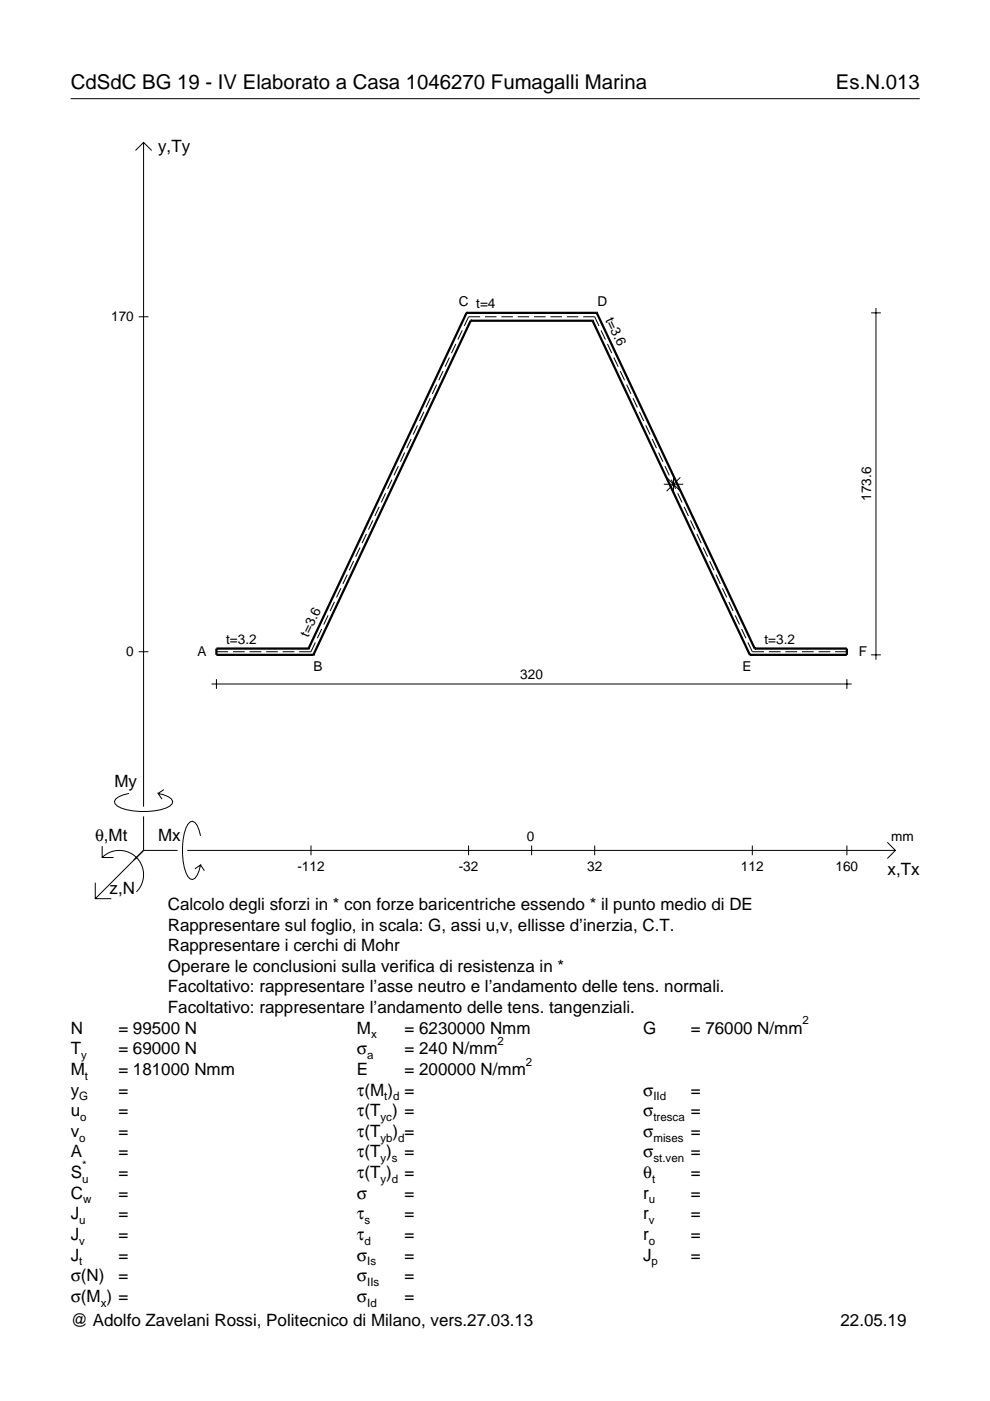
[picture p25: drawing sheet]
<svg xmlns="http://www.w3.org/2000/svg" width="210mm" height="297mm" viewBox="0 0 210 297" stroke-linecap="round" stroke-linejoin="round" font-family="sans-serif">
<defs><g id="words">
<g font-size="4.3">
<text x="15" y="18.9">CdSdC BG 19 - IV Elaborato a Casa 1046270 Fumagalli Marina</text>
<text x="177.2" y="18.9">Es.N.013</text>
</g>
<g font-size="3.6">
<text x="33.5" y="32.3">y,Ty</text>
<text x="24.3" y="166.9">My</text>
<text x="20.1" y="178.2">θ,Mt</text>
<text x="33.5" y="178.2">Mx</text>
<text x="188.2" y="185.5">x,Tx</text>
<text x="23.2" y="189.6">z,N</text>
<text x="35.6" y="192.9">Calcolo degli sforzi in * con forze baricentriche essendo * il punto medio di DE</text>
<text x="35.6" y="197.3">Rappresentare sul foglio, in scala: G, assi u,v, ellisse d’inerzia, C.T.</text>
<text x="35.6" y="201.7">Rappresentare i cerchi di Mohr</text>
<text x="35.6" y="206">Operare le conclusioni sulla verifica di resistenza in *</text>
<text x="35.6" y="210.4">Facoltativo: rappresentare l’asse neutro e l’andamento delle tens. normali.</text>
<text x="35.6" y="214.8">Facoltativo: rappresentare l’andamento delle tens. tangenziali.</text>
<text x="15" y="219.2">N</text>
<text x="25.1" y="219.2">= 99500 N</text>
<text x="75.7" y="219.2">M</text>
<text x="85.8" y="219.2">= 6230000 Nmm</text>
<text x="136.4" y="219.2">G</text>
<text x="146.5" y="219.2">= 76000 N/mm</text>
<text x="15" y="227.9">M</text>
<text x="15" y="223.5">T</text>
<text x="25.1" y="227.9">= 181000 Nmm</text>
<text x="25.1" y="223.5">= 69000 N</text>
<text x="75.7" y="223.5">σ</text>
<text x="75.7" y="227.9">E</text>
<text x="85.8" y="223.5">= 240 N/mm</text>
<text x="85.8" y="227.9">= 200000 N/mm</text>
<text x="15" y="232.3">y</text>
<text x="25.1" y="232.3">=</text>
<text x="75.7" y="232.3">τ(M ) =</text>
<text x="136.4" y="232.3">σ</text>
<text x="146.5" y="232.3">=</text>
<text x="15" y="236.7">u</text>
<text x="25.1" y="236.7">=</text>
<text x="75.7" y="236.7">τ(T ) =</text>
<text x="136.4" y="236.7">σ</text>
<text x="146.5" y="236.7">=</text>
<text x="15" y="245.4">A</text>
<text x="15" y="241">v</text>
<text x="25.1" y="241">=</text>
<text x="25.1" y="245.4">=</text>
<text x="75.7" y="245.4">τ(T )</text>
<text x="75.7" y="241">τ(T</text>
<text x="83.3" y="241">) =</text>
<text x="85.8" y="245.4">=</text>
<text x="136.4" y="241">σ</text>
<text x="136.4" y="245.4">σ</text>
<text x="146.5" y="241">=</text>
<text x="146.5" y="245.4">=</text>
<text x="15" y="249.8">S</text>
<text x="25.1" y="249.8">=</text>
<text x="75.7" y="249.8">τ(T )</text>
<text x="85.8" y="249.8">=</text>
<text x="136.4" y="249.8">θ</text>
<text x="146.5" y="249.8">=</text>
<text x="15" y="254.2">C</text>
<text x="25.1" y="254.2">=</text>
<text x="75.7" y="254.2">σ</text>
<text x="85.8" y="254.2">=</text>
<text x="136.4" y="254.2">r</text>
<text x="146.5" y="254.2">=</text>
<text x="15" y="262.9">J</text>
<text x="15" y="258.5">J</text>
<text x="25.1" y="262.9">=</text>
<text x="25.1" y="258.5">=</text>
<text x="75.7" y="258.5">τ</text>
<text x="75.7" y="262.9">τ</text>
<text x="85.8" y="258.5">=</text>
<text x="85.8" y="262.9">=</text>
<text x="136.4" y="262.9">r</text>
<text x="136.4" y="258.5">r</text>
<text x="146.5" y="262.9">=</text>
<text x="146.5" y="258.5">=</text>
<text x="15" y="267.3">J</text>
<text x="25.1" y="267.3">=</text>
<text x="75.7" y="267.3">σ</text>
<text x="85.8" y="267.3">=</text>
<text x="136.4" y="267.3">J</text>
<text x="146.5" y="267.3">=</text>
<text x="15" y="271.7">σ(N)</text>
<text x="25.1" y="271.7">=</text>
<text x="75.7" y="271.7">σ</text>
<text x="85.8" y="271.7">=</text>
<text x="15" y="276">σ(M ) =</text>
<text x="15" y="281.2">@ Adolfo Zavelani Rossi, Politecnico di Milano, vers.27.03.13</text>
<text x="75.7" y="276">σ</text>
<text x="85.8" y="276">=</text>
<text x="178.2" y="281.2">22.05.19</text>
</g>
<g font-size="2.9">
<text x="97.3" y="64.8">C t=4</text>
<text x="126.7" y="64.8">D</text>
<text x="23.6" y="68.2">170</text>
<text x="128.3" y="67.8" transform="rotate(65 128.3 67.8)">t=3.6</text>
<text x="184.7" y="106.2" transform="rotate(-90 184.7 106.2)">173.6</text>
<text x="47.9" y="136.5">t=3.2</text>
<text x="65.4" y="135.2" transform="rotate(-65 65.4 135.2)">t=3.6</text>
<text x="162.1" y="136.5">t=3.2</text>
<text x="26.8" y="139.2">0</text>
<text x="41.9" y="139.1">A</text>
<text x="66.5" y="142.2">B</text>
<text x="110.3" y="144">320</text>
<text x="157.5" y="142.2">E</text>
<text x="182.1" y="139.1">F</text>
<text x="111.7" y="178.2">0</text>
<text x="189" y="178.2">mm</text>
<text x="63.1" y="184.7">-112</text>
<text x="97.3" y="184.7">-32</text>
<text x="124.5" y="184.7">32</text>
<text x="157.1" y="184.7">112</text>
<text x="177.2" y="184.7">160</text>
</g>
<g font-size="2.4">
<text x="78.7" y="220.2">x</text>
<text x="105.5" y="221.5">2</text>
<text x="170.2" y="217.2">2</text>
<text x="17.2" y="224.5">y</text>
<text x="77.9" y="224.5">a</text>
<text x="111.5" y="225.9">2</text>
<text x="16.8" y="233.3">G</text>
<text x="18" y="228.9">t</text>
<text x="81.5" y="233.3">t d</text>
<text x="138.5" y="233.3">IId</text>
<text x="17" y="237.7">o</text>
<text x="80.7" y="237.7">yc</text>
<text x="138.5" y="237.7">tresca</text>
<text x="16.8" y="242">o</text>
<text x="80.7" y="242">yb d</text>
<text x="138.5" y="242">mises</text>
<text x="17.4" y="250.8">u</text>
<text x="17.4" y="247.8">*</text>
<text x="80.7" y="246.4">y s</text>
<text x="80.7" y="250.8">y d</text>
<text x="138.2" y="250.8">t</text>
<text x="138.5" y="246.4">st.ven</text>
<text x="17.6" y="255.2">w</text>
<text x="137.6" y="255.2">u</text>
<text x="16.8" y="263.9">v</text>
<text x="16.8" y="259.5">u</text>
<text x="77.3" y="263.9">d</text>
<text x="77.3" y="259.5">s</text>
<text x="137.6" y="263.9">o</text>
<text x="137.6" y="259.5">v</text>
<text x="16.8" y="268.3">t</text>
<text x="77.9" y="268.3">Is</text>
<text x="138.2" y="268.3">p</text>
<text x="77.9" y="272.7">IIs</text>
<text x="21.4" y="277">x</text>
<text x="77.9" y="277">Id</text>
</g>
</g></defs>
<g fill="none" stroke="#000" stroke-width=".21">
<path d="M15 20.9h180M28.7 31.9l1.7-1.7 1.8 1.7M30.4 30.2v140.8M29.4 67.2h2.1M93.9 78.7l-.9 1.9M95.3 75.8l-.9 1.9M96.6 72.9l-.9 2M98 70l-.9 2M101.8 67.2h-2.5l-.9 1.9M102.8 67.2h2.5M106.3 67.2h2.4M109.8 67.2h2.4"/>
<path d="M113.2 67.2h2.5M116.7 67.2h2.4M120.2 67.2h2.4M123.6 67.2h2.5l.9 1.9M127.4 70l1 2M128.8 72.9l.9 2M130.1 75.8l1 1.9M131.5 78.7l.9 1.9M184.7 66.3h2.1M185.7 65.3v74.6M84.5 98.8l-1 2M85.8 95.9l-.9 2"/>
<path d="M87.2 93.1l-1 1.9M88.5 90.2l-.9 1.9M89.9 87.3l-.9 2M91.2 84.4l-.9 2M92.6 81.6l-.9 1.9M132.9 81.6l.9 1.9M134.2 84.4l.9 2M135.6 87.3l.9 2M136.9 90.2l.9 1.9M138.3 93.1l.9 1.9M139.6 95.9l.9 2M141 98.8l.9 2"/>
<path d="M75 119l-.9 1.9M76.3 116.1l-.9 1.9M77.7 113.2l-.9 2M79 110.3l-.9 2M80.4 107.5l-.9 1.9M81.7 104.6l-.9 1.9M83.1 101.7l-.9 1.9M140.7 102.7h4.2M141.3 101.2l2.9 2.9M142.3 101.7l1 1.9M142.8 100.6v4.1M143.7 104.6l.9 1.9"/>
<path d="M144.2 101.2l-2.9 2.9M145 107.5l1 1.9M146.4 110.3l.9 2M147.8 113.2l.9 2M149.1 116.1l.9 1.9M150.5 119l.9 1.9M29.4 138.2h2.1M45.9 138.2h2.5M49.4 138.2h2.5M52.9 138.2h2.5M56.4 138.2h2.5M59.9 138.2h2.5"/>
<path d="M66.8 136.2l-.9 2h-2.5M68.2 133.4l-.9 1.9M69.6 130.5l-1 1.9M70.9 127.6l-.9 1.9M72.3 124.7l-1 2M73.6 121.8l-.9 2M151.8 121.8l.9 2M153.2 124.7l.9 2M154.5 127.6l.9 1.9M155.9 130.5l.9 1.9M157.2 133.4l.9 1.9M158.6 136.2l.9 2h2.5"/>
<path d="M163 138.2h2.5M166.5 138.2h2.5M170 138.2h2.5M173.6 138.2h2.4M177.1 138.2h2.5M184.7 138.8h2.1M44.9 145h135.7M45.9 144v2.1M179.6 144v2.1M21.7 179.4v2.4h2.4M27.3 168.2a3.6 3.6 0 0 0-3 1.7l.1 .5a5.6 5.6 0 0 0 3.8 1.5 13.4 13.4 0 0 0 7.8-1l.5-.5 .1-.5a3.6 3.6 0 0 0-3.1-1.7l.8 1.2M30.4 173.1v7.2"/>
<path d="M34.7 167.4l-1.2 .8M42.5 177.2a3.6 3.6 0 0 0-1.7-3.1l-.5 .2a5.7 5.7 0 0 0-1.5 3.7 13.3 13.3 0 0 0 1 7.9l.5 .5 .5 .1a3.6 3.6 0 0 0 1.7-3.1l-1.2 .8M65.9 179.3v2M99.3 179.3v2M112.7 179.3v2M126.1 179.3v2M159.5 179.3v2M179.6 179.3v2M188.1 178.6l1.7 1.7-1.7 1.7M20.2 187.2v3.3h3.4M21.7 181.8a5.1 5.1 0 0 1 7.2 0 5.1 5.1 0 0 1 0 7.3M30.4 180.3l-10.2 10.2"/>
<path d="M30.4 180.3h7.2M39.7 180.3h150.1M42.5 183.4l.8 1.2"/>
</g>
<g fill="none" stroke="#000" stroke-width=".48">
<path d="M98.9 66.3h.1M98.9 66.3l-33.5 71.2M98.9 66.3h27.6M99.8 68h.1M99.8 68l-33.4 70.8M99.8 68h25.8M125.6 68h.1M125.6 68l33.4 70.8M126.5 66.3h.1M126.5 66.3l33.5 71.2M65.4 137.5h.1M65.4 137.5h-19.5v1.3h20.5"/>
<path d="M66.4 138.8h.1M159 138.8h.1M160 137.5h.1M160 137.5h19.6v1.3h-20.6"/>
</g>
<use href="#words"/>
</svg>
